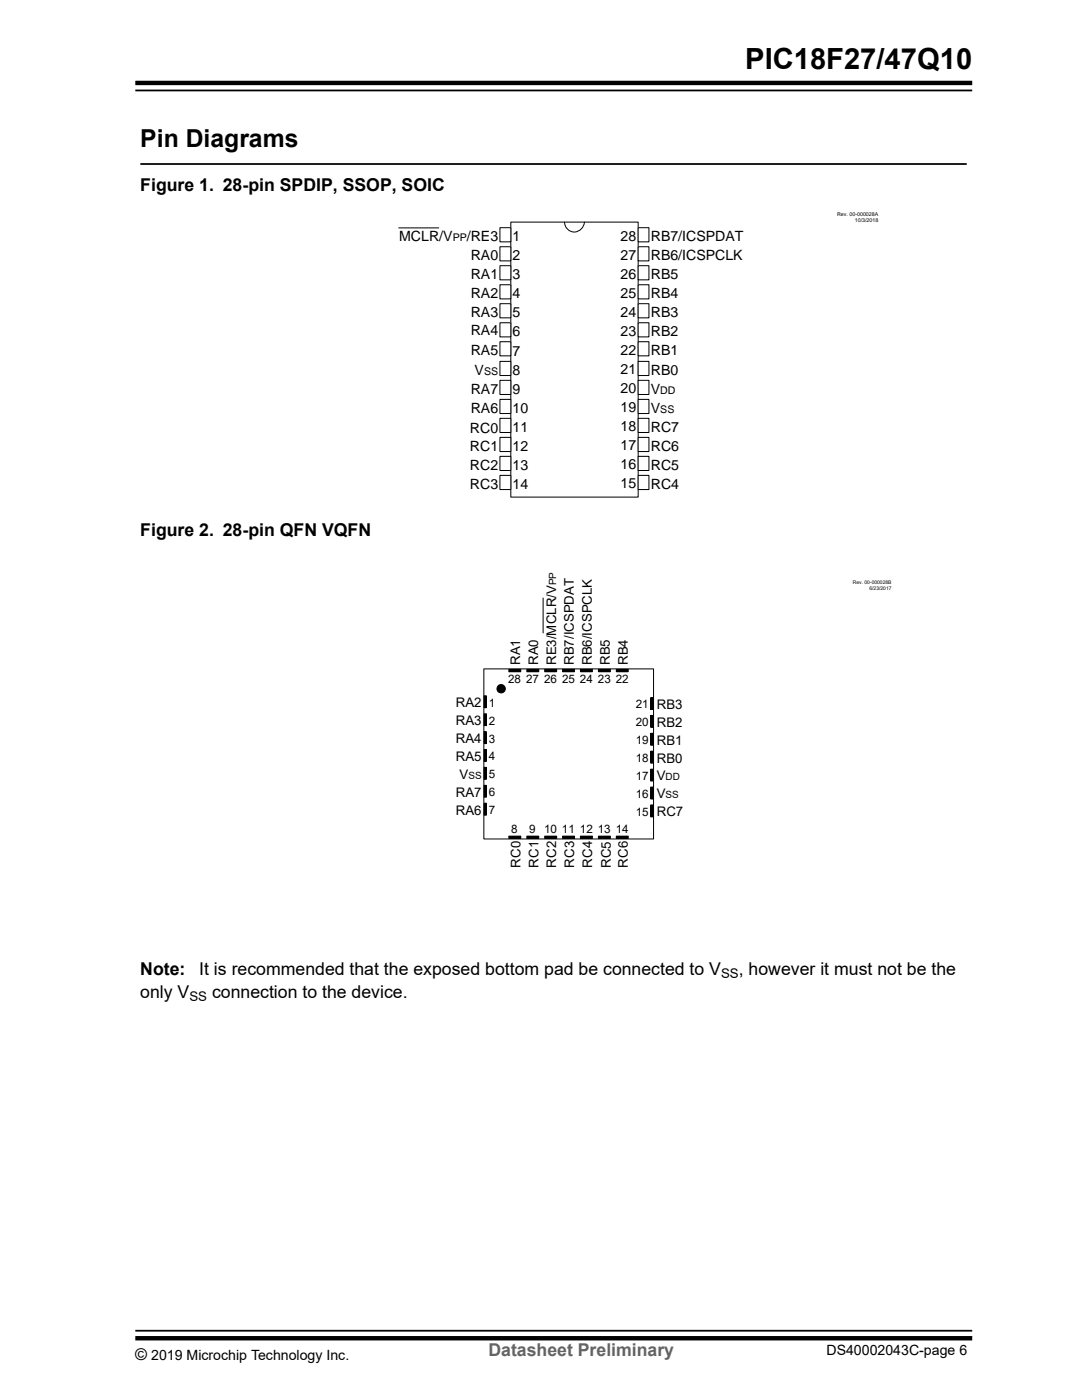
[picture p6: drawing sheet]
<svg xmlns="http://www.w3.org/2000/svg" width="216mm" height="279mm" viewBox="0 0 216 279" stroke-linecap="round" stroke-linejoin="round" font-family="sans-serif">
<defs><g id="words">
<text font-size="5.8" x="148.7" y="13.7">PIC18F27/47Q10</text>
<text font-size="4.9" x="28" y="29.4">Pin Diagrams</text>
<g font-size="3.5">
<text x="28" y="38.2">Figure 1. 28-pin SPDIP, SSOP, SOIC</text>
<text x="28" y="107">Figure 2. 28-pin QFN VQFN</text>
<text x="28" y="194.6">Note:  It is recommended that the exposed bottom pad be connected to V</text>
<text x="147.4" y="194.6">, however it must not be the</text>
<text x="28" y="199.1">only V</text>
<text x="42.3" y="199.1">connection to the device.</text>
</g>
<text font-size="3.5" fill="#656565" x="97.5" y="270.7">Datasheet Preliminary</text>
<text font-size="3.2" x="27" y="271.3">©</text>
<g font-size="2.8">
<text x="23.5" y="17.6">Title:</text>
<text x="48.9" y="17.6">28-pin DIP</text>
<text x="23.5" y="27.7">Notes:</text>
<text x="48.9" y="27.7">Generic 28-pin dual in-line diagram</text>
<text x="79.6" y="48.1">MCLR/V</text>
<text x="93.1" y="48.1">/RE3</text>
<text x="93.9" y="51.9">RA0</text>
<text x="102.3" y="51.9">2</text>
<text x="102.3" y="48.1">1</text>
<text x="123.8" y="48">28</text>
<text x="123.8" y="51.8">27</text>
<text x="129.9" y="51.9">RB6/ICSPCLK</text>
<text x="129.9" y="48.1">RB7/ICSPDAT</text>
<text x="93.9" y="55.7">RA1</text>
<text x="93.9" y="59.5">RA2</text>
<text x="102.3" y="59.5">4</text>
<text x="102.3" y="55.7">3</text>
<text x="123.8" y="55.6">26</text>
<text x="123.8" y="59.4">25</text>
<text x="129.9" y="59.5">RB4</text>
<text x="129.9" y="55.7">RB5</text>
<text x="93.9" y="63.3">RA3</text>
<text x="102.3" y="63.3">5</text>
<text x="123.8" y="63.2">24</text>
<text x="129.9" y="63.3">RB3</text>
<text x="93.9" y="66.9">RA4</text>
<text x="93.9" y="70.8">RA5</text>
<text x="102.3" y="71">7</text>
<text x="102.3" y="67.1">6</text>
<text x="123.8" y="67">23</text>
<text x="123.8" y="70.8">22</text>
<text x="129.9" y="70.8">RB1</text>
<text x="129.9" y="67.1">RB2</text>
<text x="94.7" y="74.7">V</text>
<text x="102.3" y="74.7">8</text>
<text x="123.8" y="74.7">21</text>
<text x="129.9" y="74.8">RB0</text>
<text x="93.9" y="78.6">RA7</text>
<text x="93.9" y="82.3">RA6</text>
<text x="102.3" y="82.3">10</text>
<text x="102.3" y="78.5">9</text>
<text x="123.8" y="78.5">20</text>
<text x="123.8" y="82.3">19</text>
<text x="129.9" y="82.3">V</text>
<text x="129.9" y="78.6">V</text>
<text x="93.8" y="86.4">RC0</text>
<text x="93.8" y="89.9">RC1</text>
<text x="102.3" y="89.9">12</text>
<text x="102.3" y="86.1">11</text>
<text x="123.8" y="86.1">18</text>
<text x="123.8" y="89.9">17</text>
<text x="129.9" y="89.9">RC6</text>
<text x="129.9" y="86.1">RC7</text>
<text x="93.8" y="93.7">RC2</text>
<text x="102.3" y="93.7">13</text>
<text x="123.8" y="93.7">16</text>
<text x="129.9" y="93.7">RC5</text>
<text x="93.8" y="97.5">RC3</text>
<text x="102.3" y="97.5">14</text>
<text x="123.8" y="97.5">15</text>
<text x="129.9" y="97.5">RC4</text>
<text x="30.2" y="271.3">2019 Microchip Technology Inc.</text>
<text x="164.9" y="270.5">DS40002043C-page 6</text>
</g>
<g font-size="2.6">
<text x="103.8" y="132.7" transform="rotate(-90 103.8 132.7)">RA1</text>
<text x="107.4" y="132.7" transform="rotate(-90 107.4 132.7)">RA0</text>
<text x="111" y="132.7" transform="rotate(-90 111 132.7)">RE3/MCLR/V</text>
<text x="114.5" y="132.7" transform="rotate(-90 114.5 132.7)">RB7/ICSPDAT</text>
<text x="118.1" y="132.7" transform="rotate(-90 118.1 132.7)">RB6/ICSPCLK</text>
<text x="121.7" y="132.7" transform="rotate(-90 121.7 132.7)">RB5</text>
<text x="125.3" y="132.7" transform="rotate(-90 125.3 132.7)">RB4</text>
<text x="91" y="141.1">RA2</text>
<text x="131.1" y="141.5">RB3</text>
<text x="91" y="144.7">RA3</text>
<text x="91" y="148.3">RA4</text>
<text x="131.1" y="145">RB2</text>
<text x="131.1" y="148.6">RB1</text>
<text x="91" y="151.8">RA5</text>
<text x="91.7" y="155.4">V</text>
<text x="131.1" y="152.2">RB0</text>
<text x="131.1" y="155.8">V</text>
<text x="91" y="159">RA7</text>
<text x="131.1" y="159.4">V</text>
<text x="91" y="162.6">RA6</text>
<text x="131.1" y="162.9">RC7</text>
<text x="103.9" y="173.1" transform="rotate(-90 103.9 173.1)">RC0</text>
<text x="107.4" y="173.1" transform="rotate(-90 107.4 173.1)">RC1</text>
<text x="111" y="173.1" transform="rotate(-90 111 173.1)">RC2</text>
<text x="114.6" y="173.1" transform="rotate(-90 114.6 173.1)">RC3</text>
<text x="118.1" y="173.1" transform="rotate(-90 118.1 173.1)">RC4</text>
<text x="121.9" y="173.2" transform="rotate(-90 121.9 173.2)">RC5</text>
<text x="125.3" y="173.1" transform="rotate(-90 125.3 173.1)">RC6</text>
<text x="143.9" y="195.3">SS</text>
<text x="37.8" y="199.9">SS</text>
</g>
<g font-size="2.3">
<text x="101.4" y="136.4">28 27</text>
<text x="108.6" y="136.4">26 25 24 23 22</text>
<text x="97.5" y="141.1">1</text>
<text x="126.9" y="141.4">21</text>
<text x="97.5" y="148.2">3</text>
<text x="97.5" y="144.6">2</text>
<text x="126.9" y="148.5">19</text>
<text x="126.9" y="144.9">20</text>
<text x="97.5" y="155.3">5</text>
<text x="97.5" y="151.8">4</text>
<text x="126.9" y="155.6">17</text>
<text x="126.9" y="152.1">18</text>
<text x="97.5" y="158.9">6</text>
<text x="126.9" y="159.2">16</text>
<text x="97.5" y="162.5">7</text>
<text x="102" y="166.3">8</text>
<text x="105.6" y="166.3">9</text>
<text x="108.6" y="166.3">10 11 12 13 14</text>
<text x="126.9" y="162.8">15</text>
</g>
<g font-size="2.1">
<text x="90.3" y="48.1">PP</text>
<text x="96.6" y="74.8">SS</text>
<text x="131.7" y="82.3">SS</text>
<text x="131.7" y="78.6">DD</text>
</g>
<g font-size="2">
<text x="111" y="116.8" transform="rotate(-90 111 116.8)">PP</text>
<text x="93.5" y="155.4">SS</text>
<text x="132.8" y="155.8">DD</text>
<text x="132.8" y="159.4">SS</text>
</g>
<g font-size="1.1">
<text x="167" y="43.1">Rev. 00-000028A</text>
<text x="170.6" y="44.4">10/3/2018</text>
</g>
<g font-size="1">
<text x="170.2" y="116.5">Rev. 00-000028B</text>
<text x="173.5" y="117.7">6/23/2017</text>
</g>
</g></defs>
<path d="M28 32.7h164.9" fill="none" stroke="#000" stroke-width=".35"/>
<path d="M101.9 44.3h25.4v54.9h-25.4z" fill="#fff"/>
<path d="M101.9 44.3h25.4v54.9h-25.4zM112.7 44.3a1.98 1.98 0 0 0 1.9 2 1.98 1.98 0 0 0 2-2" fill="none" stroke="#000" stroke-width=".2"/>
<path d="M127.3 45.4h2.2v2.9h-2.2z" fill="#fff"/>
<path d="M127.3 45.4h2.2v2.9h-2.2z" fill="none" stroke="#000" stroke-width=".2"/>
<path d="M127.3 49.2h2.2v2.9h-2.2z" fill="#fff"/>
<path d="M127.3 49.2h2.2v2.9h-2.2z" fill="none" stroke="#000" stroke-width=".2"/>
<path d="M127.3 53h2.2v2.9h-2.2z" fill="#fff"/>
<path d="M127.3 53h2.2v2.9h-2.2z" fill="none" stroke="#000" stroke-width=".2"/>
<path d="M127.3 56.8h2.2v2.9h-2.2z" fill="#fff"/>
<path d="M127.3 56.8h2.2v2.9h-2.2z" fill="none" stroke="#000" stroke-width=".2"/>
<path d="M127.3 60.6h2.2v2.8h-2.2z" fill="#fff"/>
<path d="M127.3 60.6h2.2v2.8h-2.2z" fill="none" stroke="#000" stroke-width=".2"/>
<path d="M127.3 64.4h2.2v2.8h-2.2z" fill="#fff"/>
<path d="M127.3 64.4h2.2v2.8h-2.2z" fill="none" stroke="#000" stroke-width=".2"/>
<path d="M127.3 68.2h2.2v2.8h-2.2z" fill="#fff"/>
<path d="M127.3 68.2h2.2v2.8h-2.2z" fill="none" stroke="#000" stroke-width=".2"/>
<path d="M127.3 72.1h2.2v2.8h-2.2z" fill="#fff"/>
<path d="M127.3 72.1h2.2v2.8h-2.2z" fill="none" stroke="#000" stroke-width=".2"/>
<path d="M127.3 75.9h2.2v2.8h-2.2z" fill="#fff"/>
<path d="M127.3 75.9h2.2v2.8h-2.2z" fill="none" stroke="#000" stroke-width=".2"/>
<path d="M127.3 79.7h2.2v2.8h-2.2z" fill="#fff"/>
<path d="M127.3 79.7h2.2v2.8h-2.2z" fill="none" stroke="#000" stroke-width=".2"/>
<path d="M127.3 83.5h2.2v2.8h-2.2z" fill="#fff"/>
<path d="M127.3 83.5h2.2v2.8h-2.2z" fill="none" stroke="#000" stroke-width=".2"/>
<path d="M127.3 87.3h2.2v2.8h-2.2z" fill="#fff"/>
<path d="M127.3 87.3h2.2v2.8h-2.2z" fill="none" stroke="#000" stroke-width=".2"/>
<path d="M127.3 91.1h2.2v2.8h-2.2z" fill="#fff"/>
<path d="M127.3 91.1h2.2v2.8h-2.2z" fill="none" stroke="#000" stroke-width=".2"/>
<path d="M127.3 94.9h2.2v2.8h-2.2z" fill="#fff"/>
<path d="M127.3 94.9h2.2v2.8h-2.2z" fill="none" stroke="#000" stroke-width=".2"/>
<path d="M99.8 45.4h2.1v2.9h-2.1z" fill="#fff"/>
<path d="M99.8 45.4h2.1v2.9h-2.1z" fill="none" stroke="#000" stroke-width=".2"/>
<path d="M99.8 49.2h2.1v2.9h-2.1z" fill="#fff"/>
<path d="M99.8 49.2h2.1v2.9h-2.1z" fill="none" stroke="#000" stroke-width=".2"/>
<path d="M99.8 53h2.1v2.9h-2.1z" fill="#fff"/>
<path d="M99.8 53h2.1v2.9h-2.1z" fill="none" stroke="#000" stroke-width=".2"/>
<path d="M99.8 56.8h2.1v2.9h-2.1z" fill="#fff"/>
<path d="M99.8 56.8h2.1v2.9h-2.1z" fill="none" stroke="#000" stroke-width=".2"/>
<path d="M99.8 60.6h2.1v2.8h-2.1z" fill="#fff"/>
<path d="M99.8 60.6h2.1v2.8h-2.1z" fill="none" stroke="#000" stroke-width=".2"/>
<path d="M99.8 64.4h2.1v2.8h-2.1z" fill="#fff"/>
<path d="M99.8 64.4h2.1v2.8h-2.1z" fill="none" stroke="#000" stroke-width=".2"/>
<path d="M99.8 68.2h2.1v2.8h-2.1z" fill="#fff"/>
<path d="M99.8 68.2h2.1v2.8h-2.1z" fill="none" stroke="#000" stroke-width=".2"/>
<path d="M99.8 72.1h2.1v2.8h-2.1z" fill="#fff"/>
<path d="M99.8 72.1h2.1v2.8h-2.1z" fill="none" stroke="#000" stroke-width=".2"/>
<path d="M99.8 75.9h2.1v2.8h-2.1z" fill="#fff"/>
<path d="M99.8 75.9h2.1v2.8h-2.1z" fill="none" stroke="#000" stroke-width=".2"/>
<path d="M99.8 79.7h2.1v2.8h-2.1z" fill="#fff"/>
<path d="M99.8 79.7h2.1v2.8h-2.1z" fill="none" stroke="#000" stroke-width=".2"/>
<path d="M99.8 83.5h2.1v2.8h-2.1z" fill="#fff"/>
<path d="M99.8 83.5h2.1v2.8h-2.1z" fill="none" stroke="#000" stroke-width=".2"/>
<path d="M99.8 87.3h2.1v2.8h-2.1z" fill="#fff"/>
<path d="M99.8 87.3h2.1v2.8h-2.1z" fill="none" stroke="#000" stroke-width=".2"/>
<path d="M99.8 91.1h2.1v2.8h-2.1z" fill="#fff"/>
<path d="M99.8 91.1h2.1v2.8h-2.1z" fill="none" stroke="#000" stroke-width=".2"/>
<path d="M99.8 94.9h2.1v2.8h-2.1z" fill="#fff"/>
<path d="M79.6 45.5h8M99.8 94.9h2.1v2.8h-2.1z" fill="none" stroke="#000" stroke-width=".2"/>
<path d="M96.5 133.5h33.9v33.9h-33.9z" fill="#fff"/>
<g fill="none" stroke="#000" stroke-width=".2">
<path d="M108.4 119.3v7M96.5 133.5h33.9v33.9h-33.9zM96.6 138.9h.5v2.3h-.5zM101.5 133.6h2.4v.5h-2.4zM105.1 133.6h2.4v.5h-2.4zM108.7 133.6h2.4v.5h-2.4zM112.3 133.6h2.3v.5h-2.3zM115.8 133.6h2.4v.5h-2.4zM119.4 133.6h2.4v.5h-2.4zM123 133.6h2.4v.5h-2.4zM129.8 139.2h.5v2.4h-.5zM96.6 156.7h.5v2.4h-.5z"/>
<path d="M96.6 153.1h.5v2.4h-.5zM96.6 149.6h.5v2.4h-.5zM96.6 146h.5v2.4h-.5zM96.6 142.4h.5v2.4h-.5zM129.8 157.1h.5v2.4h-.5zM129.8 153.5h.5v2.4h-.5zM129.8 149.9h.5v2.4h-.5zM129.8 146.3h.5v2.4h-.5zM129.8 142.8h.5v2.4h-.5zM96.6 160.3h.5v2.4h-.5zM101.5 166.9h2.4v.4h-2.4zM105.1 166.9h2.4v.4h-2.4z"/>
<path d="M108.7 166.9h2.4v.4h-2.4zM112.3 166.9h2.3v.4h-2.3zM115.8 166.9h2.4v.4h-2.4zM119.4 166.9h2.4v.4h-2.4zM123 166.9h2.4v.4h-2.4zM129.8 160.6h.5v2.4h-.5z"/>
<circle cx="100" cy="137.5" r=".84"/>
</g>
<g fill="#000">
<path d="M96.6 138.9h.5v2.3h-.5zM101.5 133.6h2.4v.5h-2.4zM105.1 133.6h2.4v.5h-2.4zM108.7 133.6h2.4v.5h-2.4zM112.3 133.6h2.3v.5h-2.3zM115.8 133.6h2.4v.5h-2.4zM119.4 133.6h2.4v.5h-2.4zM123 133.6h2.4v.5h-2.4zM129.8 139.2h.5v2.4h-.5zM96.6 156.7h.5v2.4h-.5zM96.6 153.1h.5v2.4h-.5zM96.6 149.6h.5v2.4h-.5z"/>
<path d="M96.6 146h.5v2.4h-.5zM96.6 142.4h.5v2.4h-.5zM129.8 157.1h.5v2.4h-.5zM129.8 153.5h.5v2.4h-.5zM129.8 149.9h.5v2.4h-.5zM129.8 146.3h.5v2.4h-.5zM129.8 142.8h.5v2.4h-.5zM96.6 160.3h.5v2.4h-.5zM101.5 166.9h2.4v.4h-2.4zM105.1 166.9h2.4v.4h-2.4zM108.7 166.9h2.4v.4h-2.4zM112.3 166.9h2.3v.4h-2.3z"/>
<path d="M115.8 166.9h2.4v.4h-2.4zM119.4 166.9h2.4v.4h-2.4zM123 166.9h2.4v.4h-2.4zM129.8 160.6h.5v2.4h-.5z"/>
</g>
<circle cx="100" cy="137.5" r=".84" fill="#000"/>
<path d="M27 16.6h167M27 267.1h167" fill="none" stroke="#000" stroke-width=".88"/>
<path d="M27 18.1h167M27 265.6h167" fill="none" stroke="#000" stroke-width=".35"/>
<use href="#words"/>
</svg>
